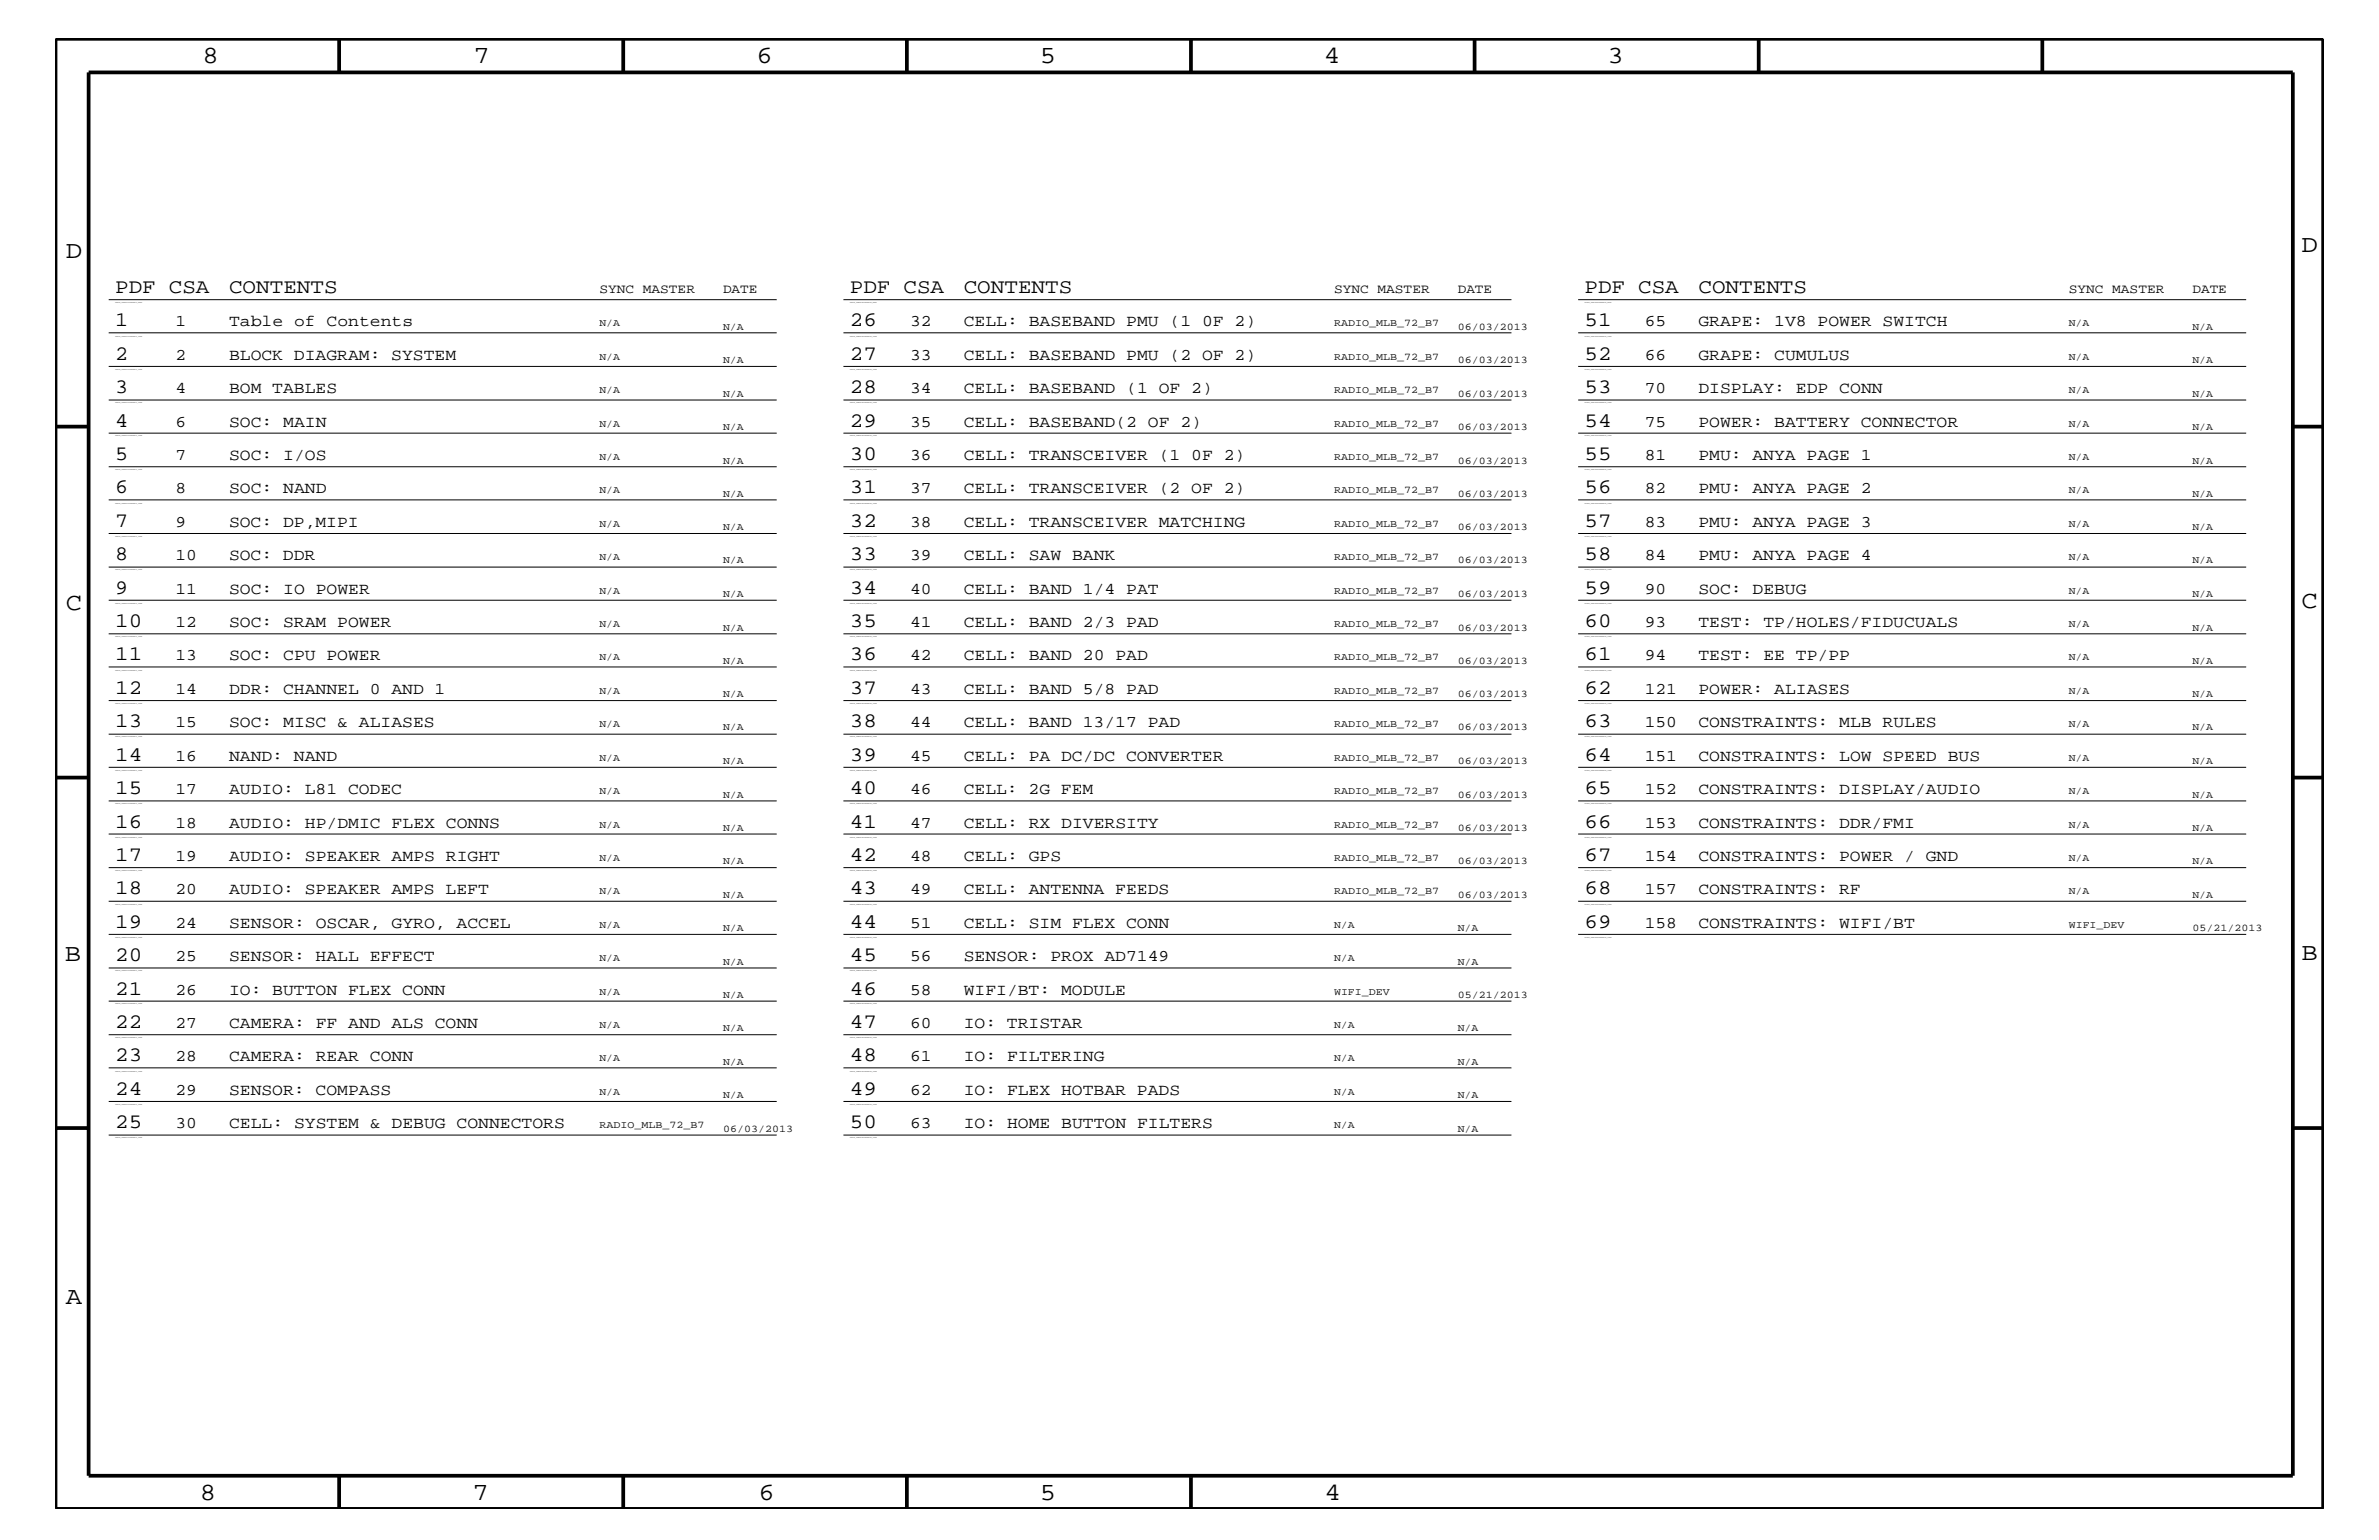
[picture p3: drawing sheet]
<svg xmlns="http://www.w3.org/2000/svg" width="432mm" height="279mm" viewBox="0 0 432 279" stroke-linecap="round" stroke-linejoin="round" font-family="sans-serif">
<defs><g id="words">
<g font-size="4.5">
<text x="36.7" y="11.5">8</text>
<text x="85.9" y="11.5">7</text>
<text x="137.3" y="11.5">6</text>
<text x="188.7" y="11.5">5</text>
<text x="240.3" y="11.5">4</text>
<text x="291.8" y="11.5">3</text>
<text x="11.9" y="46.8">D</text>
<text x="417.7" y="45.7">D</text>
<text x="11.9" y="110.6">C</text>
<text x="417.7" y="110.4">C</text>
<text x="11.8" y="174.3">B</text>
<text x="417.7" y="174.2">B</text>
<text x="11.9" y="236.7">A</text>
<text x="36.2" y="272.1">8</text>
<text x="85.8" y="272.1">7</text>
<text x="137.7" y="272.1">6</text>
<text x="188.7" y="272.1">5</text>
<text x="240.4" y="272.1">4</text>
</g>
<g font-size="3.7">
<text x="20.9" y="53.2">PDF CSA</text>
<text x="41.6" y="53.2">CONTENTS</text>
<text x="154.3" y="53.2">PDF CSA</text>
<text x="174.9" y="53.2">CONTENTS</text>
<text x="287.6" y="53.2">PDF CSA</text>
<text x="308.3" y="53.2">CONTENTS</text>
<text x="20.9" y="59.2">1</text>
<text x="154.3" y="59.2">26</text>
<text x="287.6" y="59.2">51</text>
<text x="20.9" y="65.3">2</text>
<text x="154.3" y="65.3">27</text>
<text x="287.6" y="65.3">52</text>
<text x="20.9" y="71.3">3</text>
<text x="154.3" y="71.3">28</text>
<text x="287.6" y="71.3">53</text>
<text x="20.9" y="77.4">4</text>
<text x="154.3" y="77.4">29</text>
<text x="287.6" y="77.4">54</text>
<text x="20.9" y="83.5">5</text>
<text x="154.3" y="83.5">30</text>
<text x="287.6" y="83.5">55</text>
<text x="20.9" y="89.5">6</text>
<text x="154.3" y="89.5">31</text>
<text x="287.6" y="89.5">56</text>
<text x="20.9" y="95.6">7</text>
<text x="154.3" y="95.6">32</text>
<text x="287.6" y="95.6">57</text>
<text x="20.9" y="101.6">8</text>
<text x="154.3" y="101.6">33</text>
<text x="287.6" y="101.6">58</text>
<text x="20.9" y="107.7">9</text>
<text x="154.3" y="107.7">34</text>
<text x="287.6" y="107.7">59</text>
<text x="20.9" y="113.7">10</text>
<text x="154.3" y="113.7">35</text>
<text x="287.6" y="113.7">60</text>
<text x="20.9" y="119.8">11</text>
<text x="154.3" y="119.8">36</text>
<text x="287.6" y="119.8">61</text>
<text x="20.9" y="125.9">12</text>
<text x="154.3" y="125.9">37</text>
<text x="287.6" y="125.9">62</text>
<text x="20.9" y="131.9">13</text>
<text x="154.3" y="131.9">38</text>
<text x="287.6" y="131.9">63</text>
<text x="20.9" y="138">14</text>
<text x="154.3" y="138">39</text>
<text x="287.6" y="138">64</text>
<text x="20.9" y="144">15</text>
<text x="154.3" y="144">40</text>
<text x="287.6" y="144">65</text>
<text x="20.9" y="150.1">16</text>
<text x="154.3" y="150.1">41</text>
<text x="287.6" y="150.1">66</text>
<text x="20.9" y="156.2">17</text>
<text x="154.3" y="156.2">42</text>
<text x="287.6" y="156.2">67</text>
<text x="20.9" y="162.2">18</text>
<text x="154.3" y="162.2">43</text>
<text x="287.6" y="162.2">68</text>
<text x="20.9" y="168.3">19</text>
<text x="154.3" y="168.3">44</text>
<text x="287.6" y="168.3">69</text>
<text x="20.9" y="174.4">20</text>
<text x="154.3" y="174.4">45</text>
<text x="20.9" y="180.5">21</text>
<text x="154.3" y="180.5">46</text>
<text x="20.9" y="186.5">22</text>
<text x="154.3" y="186.5">47</text>
<text x="20.9" y="192.6">23</text>
<text x="154.3" y="192.6">48</text>
<text x="20.9" y="198.7">24</text>
<text x="154.3" y="198.7">49</text>
<text x="20.9" y="204.7">25</text>
<text x="154.3" y="204.7">50</text>
</g>
<g font-size="3">
<text x="31.8" y="59.2">1</text>
<text x="41.6" y="59.2">Table of Contents</text>
<text x="165.2" y="59.2">32</text>
<text x="174.9" y="59.2">CELL: BASEBAND PMU (1 0F 2)</text>
<text x="298.5" y="59.2">65</text>
<text x="308.3" y="59.2">GRAPE: 1V8 POWER SWITCH</text>
<text x="31.8" y="65.3">2</text>
<text x="41.6" y="65.3">BLOCK DIAGRAM: SYSTEM</text>
<text x="165.2" y="65.3">33</text>
<text x="174.9" y="65.3">CELL: BASEBAND PMU (2 OF 2)</text>
<text x="298.5" y="65.3">66</text>
<text x="308.3" y="65.3">GRAPE: CUMULUS</text>
<text x="31.8" y="71.3">4</text>
<text x="41.6" y="71.3">BOM TABLES</text>
<text x="165.2" y="71.3">34</text>
<text x="174.9" y="71.3">CELL: BASEBAND (1 OF 2)</text>
<text x="298.5" y="71.3">70</text>
<text x="308.3" y="71.3">DISPLAY: EDP CONN</text>
<text x="31.8" y="77.4">6</text>
<text x="41.6" y="77.4">SOC: MAIN</text>
<text x="165.2" y="77.4">35</text>
<text x="174.9" y="77.4">CELL: BASEBAND(2 OF 2)</text>
<text x="298.5" y="77.4">75</text>
<text x="308.3" y="77.4">POWER: BATTERY CONNECTOR</text>
<text x="31.8" y="83.5">7</text>
<text x="41.6" y="83.5">SOC: I/OS</text>
<text x="165.2" y="83.5">36</text>
<text x="174.9" y="83.5">CELL: TRANSCEIVER (1 0F 2)</text>
<text x="298.5" y="83.5">81</text>
<text x="308.3" y="83.5">PMU: ANYA PAGE 1</text>
<text x="31.8" y="89.5">8</text>
<text x="41.6" y="89.5">SOC: NAND</text>
<text x="165.2" y="89.5">37</text>
<text x="174.9" y="89.5">CELL: TRANSCEIVER (2 OF 2)</text>
<text x="298.5" y="89.5">82</text>
<text x="308.3" y="89.5">PMU: ANYA PAGE 2</text>
<text x="31.8" y="95.6">9</text>
<text x="41.6" y="95.6">SOC: DP,MIPI</text>
<text x="165.2" y="95.6">38</text>
<text x="174.9" y="95.6">CELL: TRANSCEIVER MATCHING</text>
<text x="298.5" y="95.6">83</text>
<text x="308.3" y="95.6">PMU: ANYA PAGE 3</text>
<text x="31.8" y="101.6">10</text>
<text x="41.6" y="101.6">SOC: DDR</text>
<text x="165.2" y="101.6">39</text>
<text x="174.9" y="101.6">CELL: SAW BANK</text>
<text x="298.5" y="101.6">84</text>
<text x="308.3" y="101.6">PMU: ANYA PAGE 4</text>
<text x="31.8" y="107.7">11</text>
<text x="41.6" y="107.7">SOC: IO POWER</text>
<text x="165.2" y="107.7">40</text>
<text x="174.9" y="107.7">CELL: BAND 1/4 PAT</text>
<text x="298.5" y="107.7">90</text>
<text x="308.3" y="107.7">SOC: DEBUG</text>
<text x="31.8" y="113.7">12</text>
<text x="41.6" y="113.7">SOC: SRAM POWER</text>
<text x="165.2" y="113.7">41</text>
<text x="174.9" y="113.7">CELL: BAND 2/3 PAD</text>
<text x="298.5" y="113.7">93</text>
<text x="308.3" y="113.7">TEST: TP/HOLES/FIDUCUALS</text>
<text x="31.8" y="119.8">13</text>
<text x="41.6" y="119.8">SOC: CPU POWER</text>
<text x="165.2" y="119.8">42</text>
<text x="174.9" y="119.8">CELL: BAND 20 PAD</text>
<text x="298.5" y="119.8">94</text>
<text x="308.3" y="119.8">TEST: EE TP/PP</text>
<text x="31.8" y="125.9">14</text>
<text x="41.6" y="125.9">DDR: CHANNEL 0 AND 1</text>
<text x="165.2" y="125.9">43</text>
<text x="174.9" y="125.9">CELL: BAND 5/8 PAD</text>
<text x="298.5" y="125.9">121</text>
<text x="308.3" y="125.9">POWER: ALIASES</text>
<text x="31.8" y="131.9">15</text>
<text x="41.6" y="131.9">SOC: MISC &amp; ALIASES</text>
<text x="165.2" y="131.9">44</text>
<text x="174.9" y="131.9">CELL: BAND 13/17 PAD</text>
<text x="298.5" y="131.9">150</text>
<text x="308.3" y="131.9">CONSTRAINTS: MLB RULES</text>
<text x="31.8" y="138">16</text>
<text x="41.6" y="138">NAND: NAND</text>
<text x="165.2" y="138">45</text>
<text x="174.9" y="138">CELL: PA DC/DC CONVERTER</text>
<text x="298.5" y="138">151</text>
<text x="308.3" y="138">CONSTRAINTS: LOW SPEED BUS</text>
<text x="31.8" y="144">17</text>
<text x="41.6" y="144">AUDIO: L81 CODEC</text>
<text x="165.2" y="144">46</text>
<text x="174.9" y="144">CELL: 2G FEM</text>
<text x="298.5" y="144">152</text>
<text x="308.3" y="144">CONSTRAINTS: DISPLAY/AUDIO</text>
<text x="31.8" y="150.1">18</text>
<text x="41.6" y="150.1">AUDIO: HP/DMIC FLEX CONNS</text>
<text x="165.2" y="150.1">47</text>
<text x="174.9" y="150.1">CELL: RX DIVERSITY</text>
<text x="298.5" y="150.1">153</text>
<text x="308.3" y="150.1">CONSTRAINTS: DDR/FMI</text>
<text x="31.8" y="156.2">19</text>
<text x="41.6" y="156.2">AUDIO: SPEAKER AMPS RIGHT</text>
<text x="165.2" y="156.2">48</text>
<text x="174.9" y="156.2">CELL: GPS</text>
<text x="298.5" y="156.2">154</text>
<text x="308.3" y="156.2">CONSTRAINTS: POWER / GND</text>
<text x="31.8" y="162.2">20</text>
<text x="41.6" y="162.2">AUDIO: SPEAKER AMPS LEFT</text>
<text x="165.2" y="162.2">49</text>
<text x="174.9" y="162.2">CELL: ANTENNA FEEDS</text>
<text x="298.5" y="162.2">157</text>
<text x="308.3" y="162.2">CONSTRAINTS: RF</text>
<text x="31.8" y="168.3">24</text>
<text x="41.6" y="168.3">SENSOR: OSCAR, GYRO, ACCEL</text>
<text x="165.2" y="168.3">51</text>
<text x="174.9" y="168.3">CELL: SIM FLEX CONN</text>
<text x="298.5" y="168.3">158</text>
<text x="308.3" y="168.3">CONSTRAINTS: WIFI/BT</text>
<text x="31.8" y="174.4">25</text>
<text x="41.6" y="174.4">SENSOR: HALL EFFECT</text>
<text x="165.2" y="174.4">56</text>
<text x="174.9" y="174.4">SENSOR: PROX AD7149</text>
<text x="31.8" y="180.5">26</text>
<text x="41.6" y="180.5">IO: BUTTON FLEX CONN</text>
<text x="165.2" y="180.5">58</text>
<text x="174.9" y="180.5">WIFI/BT: MODULE</text>
<text x="31.8" y="186.5">27</text>
<text x="41.6" y="186.5">CAMERA: FF AND ALS CONN</text>
<text x="165.2" y="186.5">60</text>
<text x="174.9" y="186.5">IO: TRISTAR</text>
<text x="31.8" y="192.6">28</text>
<text x="41.6" y="192.6">CAMERA: REAR CONN</text>
<text x="165.2" y="192.6">61</text>
<text x="174.9" y="192.6">IO: FILTERING</text>
<text x="31.8" y="198.7">29</text>
<text x="41.6" y="198.7">SENSOR: COMPASS</text>
<text x="165.2" y="198.7">62</text>
<text x="174.9" y="198.7">IO: FLEX HOTBAR PADS</text>
<text x="31.8" y="204.7">30</text>
<text x="41.6" y="204.7">CELL: SYSTEM &amp; DEBUG CONNECTORS</text>
<text x="165.2" y="204.7">63</text>
<text x="174.9" y="204.7">IO: HOME BUTTON FILTERS</text>
</g>
<g font-size="2.4">
<text x="108.8" y="53.2">SYNC MASTER</text>
<text x="131.2" y="53.2">DATE</text>
<text x="242.1" y="53.2">SYNC MASTER</text>
<text x="264.6" y="53.2">DATE</text>
<text x="375.5" y="53.2">SYNC MASTER</text>
<text x="397.9" y="53.2">DATE</text>
</g>
<g font-size="1.9">
<text x="108.8" y="59.2">N/A</text>
<text x="131.2" y="59.8">N/A</text>
<text x="242.1" y="59.2">RADIO_MLB_72_B7</text>
<text x="264.6" y="59.8">06/03/2013</text>
<text x="375.5" y="59.2">N/A</text>
<text x="397.9" y="59.8">N/A</text>
<text x="108.8" y="65.3">N/A</text>
<text x="131.2" y="65.9">N/A</text>
<text x="242.1" y="65.3">RADIO_MLB_72_B7</text>
<text x="264.6" y="65.9">06/03/2013</text>
<text x="375.5" y="65.3">N/A</text>
<text x="397.9" y="65.9">N/A</text>
<text x="108.8" y="71.3">N/A</text>
<text x="131.2" y="72">N/A</text>
<text x="242.1" y="71.3">RADIO_MLB_72_B7</text>
<text x="264.6" y="72">06/03/2013</text>
<text x="375.5" y="71.3">N/A</text>
<text x="397.9" y="72">N/A</text>
<text x="108.8" y="77.4">N/A</text>
<text x="242.1" y="77.4">RADIO_MLB_72_B7</text>
<text x="375.5" y="77.4">N/A</text>
<text x="108.8" y="83.5">N/A</text>
<text x="131.2" y="78">N/A</text>
<text x="242.1" y="83.5">RADIO_MLB_72_B7</text>
<text x="264.6" y="78">06/03/2013</text>
<text x="375.5" y="83.5">N/A</text>
<text x="397.9" y="78">N/A</text>
<text x="108.8" y="89.5">N/A</text>
<text x="131.2" y="84.1">N/A</text>
<text x="242.1" y="89.5">RADIO_MLB_72_B7</text>
<text x="264.6" y="84.1">06/03/2013</text>
<text x="375.5" y="89.5">N/A</text>
<text x="397.9" y="84.1">N/A</text>
<text x="108.8" y="95.6">N/A</text>
<text x="131.2" y="90.1">N/A</text>
<text x="242.1" y="95.6">RADIO_MLB_72_B7</text>
<text x="264.6" y="90.1">06/03/2013</text>
<text x="375.5" y="95.6">N/A</text>
<text x="397.9" y="90.1">N/A</text>
<text x="108.8" y="101.6">N/A</text>
<text x="131.2" y="96.2">N/A</text>
<text x="242.1" y="101.6">RADIO_MLB_72_B7</text>
<text x="264.6" y="96.2">06/03/2013</text>
<text x="375.5" y="101.6">N/A</text>
<text x="397.9" y="96.2">N/A</text>
<text x="108.8" y="107.7">N/A</text>
<text x="131.2" y="102.2">N/A</text>
<text x="242.1" y="107.7">RADIO_MLB_72_B7</text>
<text x="264.6" y="102.2">06/03/2013</text>
<text x="375.5" y="107.7">N/A</text>
<text x="397.9" y="102.2">N/A</text>
<text x="108.8" y="113.7">N/A</text>
<text x="131.2" y="108.3">N/A</text>
<text x="242.1" y="113.7">RADIO_MLB_72_B7</text>
<text x="264.6" y="108.3">06/03/2013</text>
<text x="375.5" y="113.7">N/A</text>
<text x="397.9" y="108.3">N/A</text>
<text x="108.8" y="119.8">N/A</text>
<text x="131.2" y="114.4">N/A</text>
<text x="242.1" y="119.8">RADIO_MLB_72_B7</text>
<text x="264.6" y="114.4">06/03/2013</text>
<text x="375.5" y="119.8">N/A</text>
<text x="397.9" y="114.4">N/A</text>
<text x="108.8" y="125.9">N/A</text>
<text x="131.2" y="120.4">N/A</text>
<text x="242.1" y="125.9">RADIO_MLB_72_B7</text>
<text x="264.6" y="120.4">06/03/2013</text>
<text x="375.5" y="125.9">N/A</text>
<text x="397.9" y="120.4">N/A</text>
<text x="108.8" y="131.9">N/A</text>
<text x="131.2" y="126.5">N/A</text>
<text x="242.1" y="131.9">RADIO_MLB_72_B7</text>
<text x="264.6" y="126.5">06/03/2013</text>
<text x="375.5" y="131.9">N/A</text>
<text x="397.9" y="126.5">N/A</text>
<text x="131.2" y="132.5">N/A</text>
<text x="264.6" y="132.5">06/03/2013</text>
<text x="397.9" y="132.5">N/A</text>
<text x="108.8" y="138">N/A</text>
<text x="131.2" y="138.6">N/A</text>
<text x="242.1" y="138">RADIO_MLB_72_B7</text>
<text x="264.6" y="138.6">06/03/2013</text>
<text x="375.5" y="138">N/A</text>
<text x="397.9" y="138.6">N/A</text>
<text x="108.8" y="144">N/A</text>
<text x="131.2" y="144.7">N/A</text>
<text x="242.1" y="144">RADIO_MLB_72_B7</text>
<text x="264.6" y="144.7">06/03/2013</text>
<text x="375.5" y="144">N/A</text>
<text x="397.9" y="144.7">N/A</text>
<text x="108.8" y="150.1">N/A</text>
<text x="131.2" y="150.7">N/A</text>
<text x="242.1" y="150.1">RADIO_MLB_72_B7</text>
<text x="264.6" y="150.7">06/03/2013</text>
<text x="375.5" y="150.1">N/A</text>
<text x="397.9" y="150.7">N/A</text>
<text x="108.8" y="156.2">N/A</text>
<text x="131.2" y="156.8">N/A</text>
<text x="242.1" y="156.2">RADIO_MLB_72_B7</text>
<text x="264.6" y="156.8">06/03/2013</text>
<text x="375.5" y="156.2">N/A</text>
<text x="397.9" y="156.8">N/A</text>
<text x="108.8" y="162.2">N/A</text>
<text x="131.2" y="162.8">N/A</text>
<text x="242.1" y="162.2">RADIO_MLB_72_B7</text>
<text x="264.6" y="162.8">06/03/2013</text>
<text x="375.5" y="162.2">N/A</text>
<text x="397.9" y="162.8">N/A</text>
<text x="108.8" y="168.3">N/A</text>
<text x="131.2" y="168.9">N/A</text>
<text x="242.1" y="168.3">N/A</text>
<text x="264.6" y="168.9">N/A</text>
<text x="375.5" y="168.3">WIFI_DEV</text>
<text x="397.9" y="168.9">05/21/2013</text>
<text x="108.8" y="174.4">N/A</text>
<text x="131.2" y="175">N/A</text>
<text x="242.1" y="174.4">N/A</text>
<text x="264.6" y="175">N/A</text>
<text x="108.8" y="180.5">N/A</text>
<text x="131.2" y="181">N/A</text>
<text x="242.1" y="180.5">WIFI_DEV</text>
<text x="264.6" y="181">05/21/2013</text>
<text x="108.8" y="186.5">N/A</text>
<text x="131.2" y="187.1">N/A</text>
<text x="242.1" y="186.5">N/A</text>
<text x="264.6" y="187.1">N/A</text>
<text x="108.8" y="192.6">N/A</text>
<text x="131.2" y="193.2">N/A</text>
<text x="242.1" y="192.6">N/A</text>
<text x="264.6" y="193.2">N/A</text>
<text x="108.8" y="198.7">N/A</text>
<text x="131.2" y="199.2">N/A</text>
<text x="242.1" y="198.7">N/A</text>
<text x="264.6" y="199.2">N/A</text>
<text x="108.8" y="204.7">RADIO_MLB_72_B7</text>
<text x="131.2" y="205.3">06/03/2013</text>
<text x="242.1" y="204.7">N/A</text>
<text x="264.6" y="205.3">N/A</text>
</g>
<g font-size=".3">
<text x="20.9" y="55">TABLE_TABLEOFCONTENTS_HEAD</text>
<text x="154.3" y="55">TABLE_TABLEOFCONTENTS_HEAD</text>
<text x="287.6" y="55">TABLE_TABLEOFCONTENTS_HEAD</text>
<text x="20.9" y="61.1">TABLE_TABLEOFCONTENTS_ITEM</text>
<text x="154.3" y="61.1">TABLE_TABLEOFCONTENTS_ITEM</text>
<text x="287.6" y="61.1">TABLE_TABLEOFCONTENTS_ITEM</text>
<text x="20.9" y="67.1">TABLE_TABLEOFCONTENTS_ITEM</text>
<text x="154.3" y="67.1">TABLE_TABLEOFCONTENTS_ITEM</text>
<text x="287.6" y="67.1">TABLE_TABLEOFCONTENTS_ITEM</text>
<text x="20.9" y="73.2">TABLE_TABLEOFCONTENTS_ITEM</text>
<text x="154.3" y="73.2">TABLE_TABLEOFCONTENTS_ITEM</text>
<text x="287.6" y="73.2">TABLE_TABLEOFCONTENTS_ITEM</text>
<text x="20.9" y="79.2">TABLE_TABLEOFCONTENTS_ITEM</text>
<text x="154.3" y="79.2">TABLE_TABLEOFCONTENTS_ITEM</text>
<text x="287.6" y="79.2">TABLE_TABLEOFCONTENTS_ITEM</text>
<text x="20.9" y="85.3">TABLE_TABLEOFCONTENTS_ITEM</text>
<text x="154.3" y="85.3">TABLE_TABLEOFCONTENTS_ITEM</text>
<text x="287.6" y="85.3">TABLE_TABLEOFCONTENTS_ITEM</text>
<text x="20.9" y="91.4">TABLE_TABLEOFCONTENTS_ITEM</text>
<text x="154.3" y="91.4">TABLE_TABLEOFCONTENTS_ITEM</text>
<text x="287.6" y="91.4">TABLE_TABLEOFCONTENTS_ITEM</text>
<text x="20.9" y="97.4">TABLE_TABLEOFCONTENTS_ITEM</text>
<text x="154.3" y="97.4">TABLE_TABLEOFCONTENTS_ITEM</text>
<text x="287.6" y="97.4">TABLE_TABLEOFCONTENTS_ITEM</text>
<text x="20.9" y="103.5">TABLE_TABLEOFCONTENTS_ITEM</text>
<text x="154.3" y="103.5">TABLE_TABLEOFCONTENTS_ITEM</text>
<text x="287.6" y="103.5">TABLE_TABLEOFCONTENTS_ITEM</text>
<text x="20.9" y="109.5">TABLE_TABLEOFCONTENTS_ITEM</text>
<text x="154.3" y="109.5">TABLE_TABLEOFCONTENTS_ITEM</text>
<text x="287.6" y="109.5">TABLE_TABLEOFCONTENTS_ITEM</text>
<text x="20.9" y="115.6">TABLE_TABLEOFCONTENTS_ITEM</text>
<text x="154.3" y="115.6">TABLE_TABLEOFCONTENTS_ITEM</text>
<text x="287.6" y="115.6">TABLE_TABLEOFCONTENTS_ITEM</text>
<text x="20.9" y="121.7">TABLE_TABLEOFCONTENTS_ITEM</text>
<text x="154.3" y="121.7">TABLE_TABLEOFCONTENTS_ITEM</text>
<text x="287.6" y="121.7">TABLE_TABLEOFCONTENTS_ITEM</text>
<text x="20.9" y="127.7">TABLE_TABLEOFCONTENTS_ITEM</text>
<text x="154.3" y="127.7">TABLE_TABLEOFCONTENTS_ITEM</text>
<text x="287.6" y="127.7">TABLE_TABLEOFCONTENTS_ITEM</text>
<text x="20.9" y="133.8">TABLE_TABLEOFCONTENTS_ITEM</text>
<text x="154.3" y="133.8">TABLE_TABLEOFCONTENTS_ITEM</text>
<text x="287.6" y="133.8">TABLE_TABLEOFCONTENTS_ITEM</text>
<text x="20.9" y="139.8">TABLE_TABLEOFCONTENTS_ITEM</text>
<text x="154.3" y="139.8">TABLE_TABLEOFCONTENTS_ITEM</text>
<text x="287.6" y="139.8">TABLE_TABLEOFCONTENTS_ITEM</text>
<text x="20.9" y="145.9">TABLE_TABLEOFCONTENTS_ITEM</text>
<text x="154.3" y="145.9">TABLE_TABLEOFCONTENTS_ITEM</text>
<text x="287.6" y="145.9">TABLE_TABLEOFCONTENTS_ITEM</text>
<text x="20.9" y="152">TABLE_TABLEOFCONTENTS_ITEM</text>
<text x="154.3" y="152">TABLE_TABLEOFCONTENTS_ITEM</text>
<text x="287.6" y="152">TABLE_TABLEOFCONTENTS_ITEM</text>
<text x="20.9" y="158">TABLE_TABLEOFCONTENTS_ITEM</text>
<text x="154.3" y="158">TABLE_TABLEOFCONTENTS_ITEM</text>
<text x="287.6" y="158">TABLE_TABLEOFCONTENTS_ITEM</text>
<text x="20.9" y="164.1">TABLE_TABLEOFCONTENTS_ITEM</text>
<text x="154.3" y="164.1">TABLE_TABLEOFCONTENTS_ITEM</text>
<text x="287.6" y="164.1">TABLE_TABLEOFCONTENTS_ITEM</text>
<text x="20.9" y="170.1">TABLE_TABLEOFCONTENTS_ITEM</text>
<text x="154.3" y="170.1">TABLE_TABLEOFCONTENTS_ITEM</text>
<text x="287.6" y="170.1">TABLE_TABLEOFCONTENTS_ITEM</text>
<text x="20.9" y="176.2">TABLE_TABLEOFCONTENTS_ITEM</text>
<text x="154.3" y="176.2">TABLE_TABLEOFCONTENTS_ITEM</text>
<text x="20.9" y="182.2">TABLE_TABLEOFCONTENTS_ITEM</text>
<text x="154.3" y="182.2">TABLE_TABLEOFCONTENTS_ITEM</text>
<text x="20.9" y="188.3">TABLE_TABLEOFCONTENTS_ITEM</text>
<text x="154.3" y="188.3">TABLE_TABLEOFCONTENTS_ITEM</text>
<text x="20.9" y="194.4">TABLE_TABLEOFCONTENTS_ITEM</text>
<text x="154.3" y="194.4">TABLE_TABLEOFCONTENTS_ITEM</text>
<text x="20.9" y="200.4">TABLE_TABLEOFCONTENTS_ITEM</text>
<text x="154.3" y="200.4">TABLE_TABLEOFCONTENTS_ITEM</text>
<text x="20.9" y="206.5">TABLE_TABLEOFCONTENTS_ITEM</text>
<text x="154.3" y="206.5">TABLE_TABLEOFCONTENTS_ITEM</text>
</g>
</g></defs>
<g fill="none" stroke="#000" stroke-width=".18">
<path d="M19.7 54.4h121.3M153.1 54.4h121.2M286.4 54.4h121.3M19.7 60.4h121.3M19.7 66.5h121.3M19.7 72.6h121.3M19.7 78.6h121.3M153.1 60.4h121.2M153.1 66.5h121.2M153.1 72.6h121.2M153.1 78.6h121.2M286.4 60.4h121.3"/>
<path d="M286.4 66.5h121.3M286.4 72.6h121.3M286.4 78.6h121.3M19.7 84.7h121.3M19.7 90.7h121.3M19.7 96.8h121.3M153.1 84.7h121.2M153.1 90.7h121.2M153.1 96.8h121.2M286.4 84.7h121.3M286.4 90.7h121.3M286.4 96.8h121.3"/>
<path d="M19.7 102.9h121.3M19.7 108.9h121.3M19.7 115h121.3M153.1 102.9h121.2M153.1 108.9h121.2M153.1 115h121.2M286.4 102.9h121.3M286.4 108.9h121.3M286.4 115h121.3M19.7 121h121.3M19.7 127.1h121.3M19.7 133.2h121.3"/>
<path d="M19.7 139.2h121.3M153.1 121h121.2M153.1 127.1h121.2M153.1 133.2h121.2M153.1 139.2h121.2M286.4 121h121.3M286.4 127.1h121.3M286.4 133.2h121.3M286.4 139.2h121.3M19.7 145.3h121.3M19.7 151.3h121.3M19.7 157.4h121.3"/>
<path d="M153.1 145.3h121.2M153.1 151.3h121.2M153.1 157.4h121.2M286.4 145.3h121.3M286.4 151.3h121.3M286.4 157.4h121.3M19.7 163.5h121.3M19.7 169.5h121.3M19.7 175.6h121.3M153.1 163.5h121.2M153.1 169.5h121.2M153.1 175.6h121.2"/>
<path d="M286.4 163.5h121.3M286.4 169.5h121.3M19.7 181.6h121.3M19.7 187.7h121.3M19.7 193.7h121.3M19.7 199.8h121.3M153.1 181.6h121.2M153.1 187.7h121.2M153.1 193.7h121.2M153.1 199.8h121.2M19.7 205.9h121.3M153.1 205.9h121.2"/>
</g>
<g fill="none" stroke="#000" stroke-width=".68" stroke-linecap="butt">
<path d="M10.1 7h411.6v266.8h-411.6zM16.1 13.1h400.1v254.6h-400.1zM61.6 7v6.1M113.1 7v6.1M164.6 7v6.1M216.2 7v6.1M267.6 7v6.1M319.2 7v6.1M370.7 7v6.1M10.1 77.4h6M416.2 77.4h5.5M10.1 141.1h6"/>
<path d="M416.2 141.1h5.5M10.1 204.7h6M416.2 204.7h5.5M61.6 267.7v6.1M113.1 267.7v6.1M164.6 267.7v6.1M216.2 268v5.8"/>
</g>
<use href="#words"/>
</svg>
